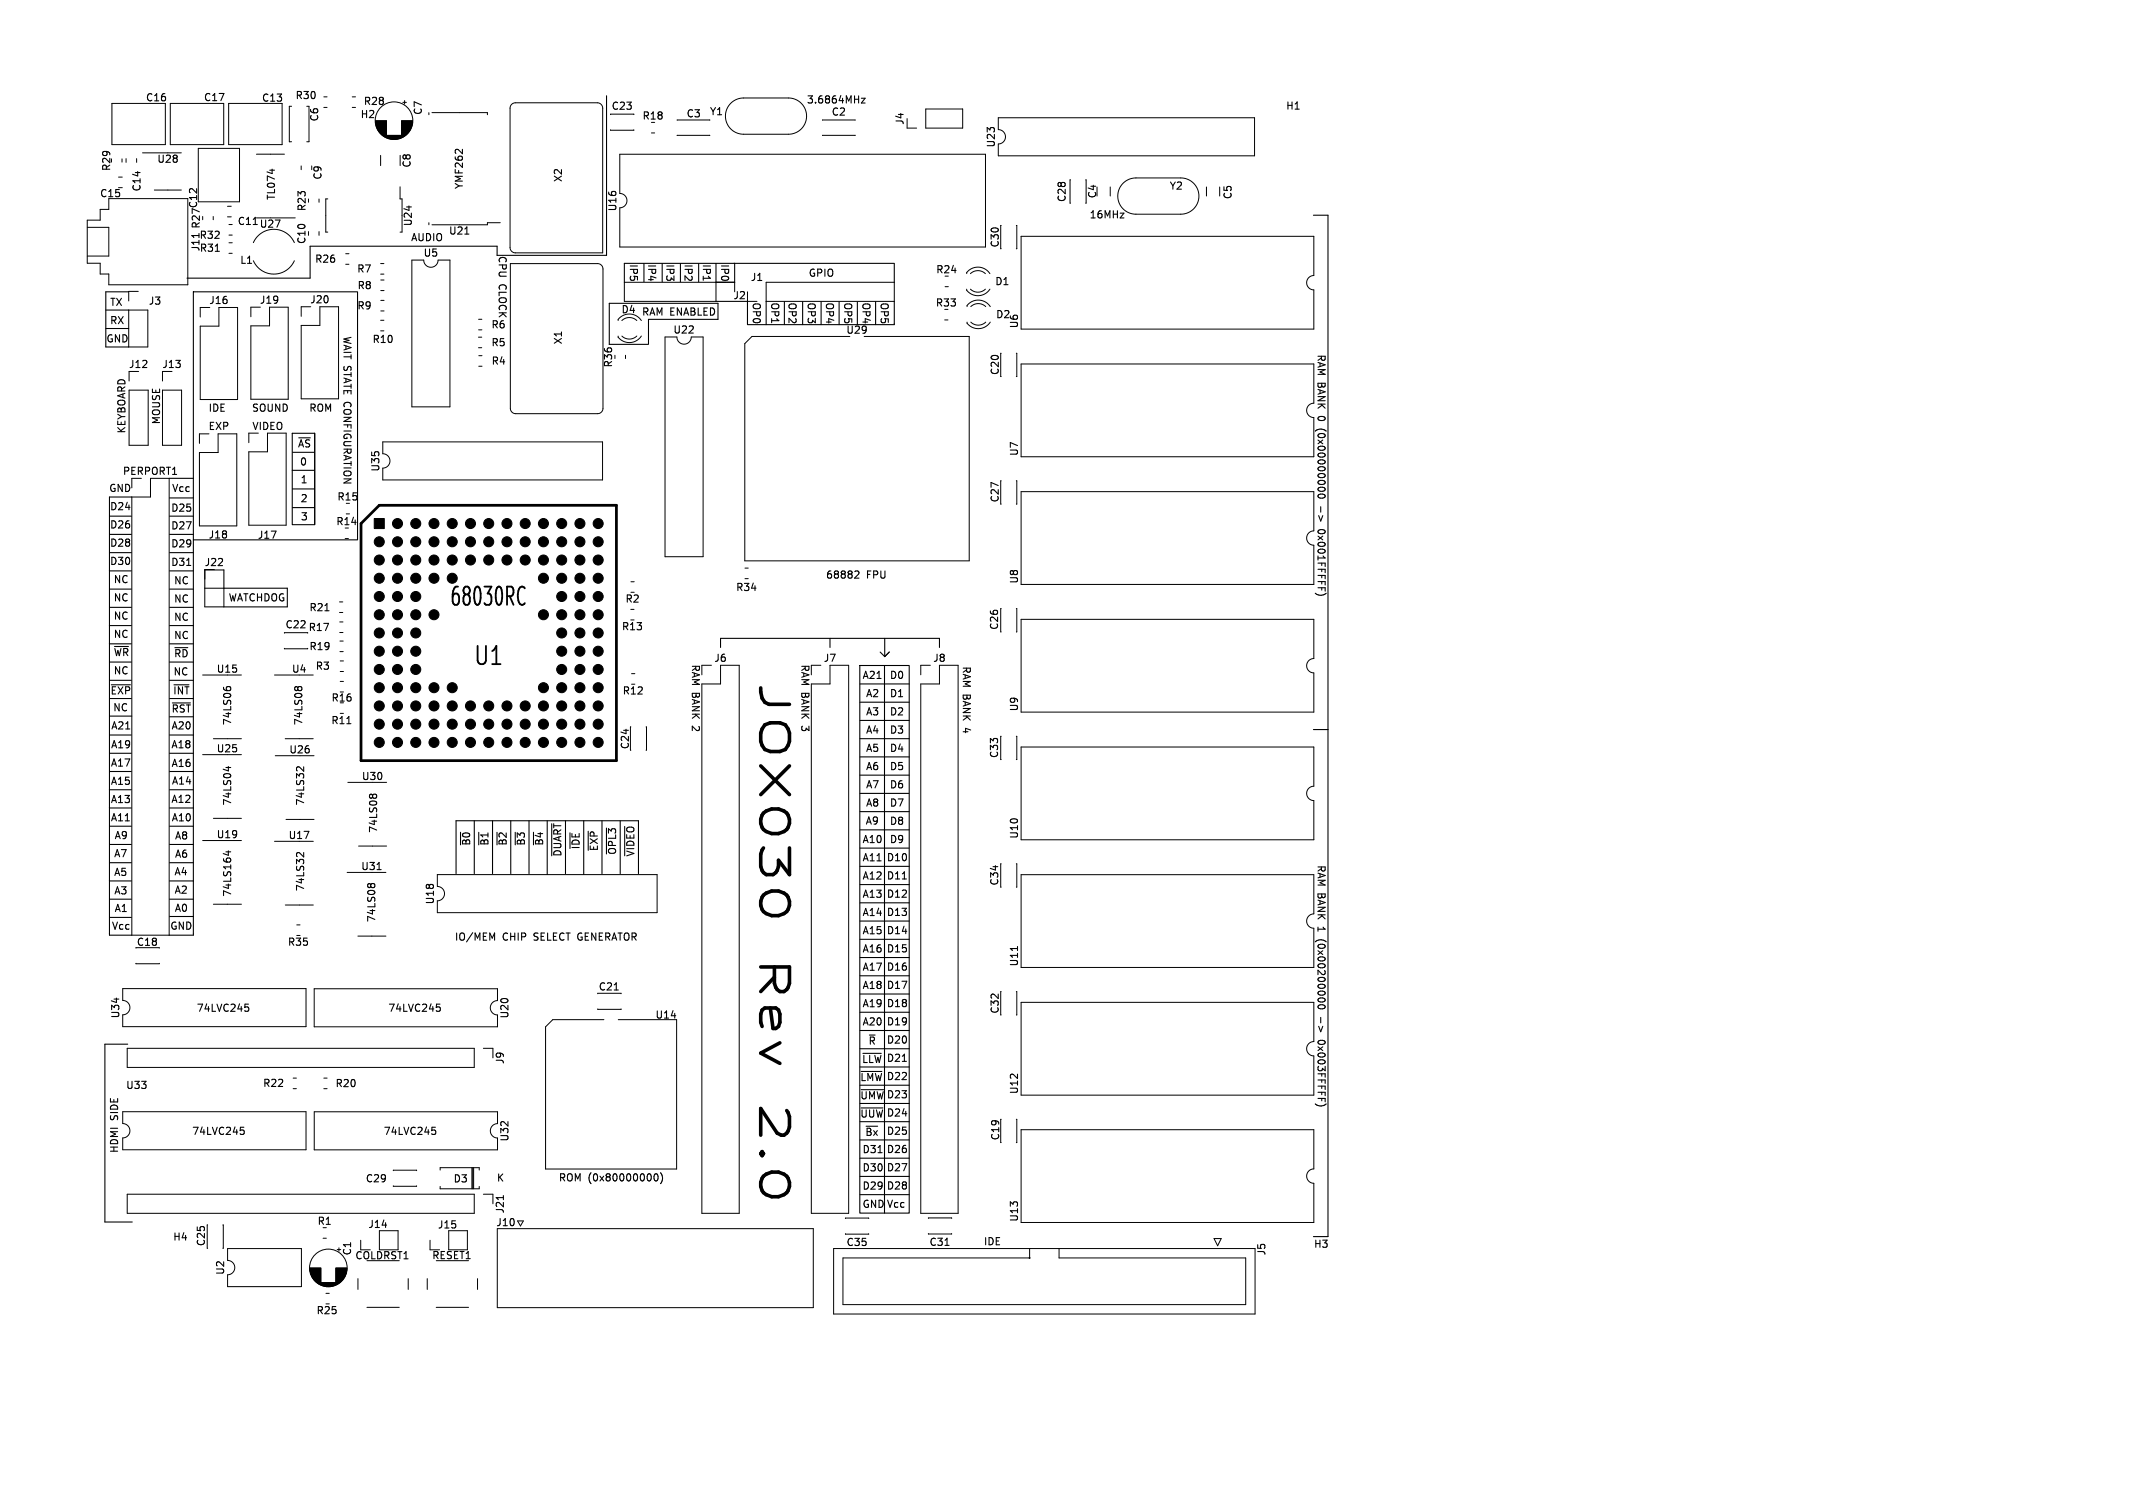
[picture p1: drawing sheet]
<svg xmlns="http://www.w3.org/2000/svg" width="297mm" height="210mm" viewBox="0 0 297 210" stroke-linecap="round" stroke-linejoin="round" font-family="sans-serif">
<defs><g id="words">
<g font-size="5.6">
<text x="105.4" y="94.6" transform="rotate(90 105.4 94.6)">JOX030</text>
<text x="105.4" y="133.2" transform="rotate(90 105.4 133.2)">Rev</text>
<text x="105.4" y="153.8" transform="rotate(90 105.4 153.8)">2.0</text>
</g>
<g font-size="3.5">
<text x="62.5" y="84.7">68030RC</text>
<text x="65.8" y="93">U1</text>
</g>
<g font-size="1.4">
<text x="20.2" y="14.3">C16</text>
<text x="28.3" y="14.3">C17</text>
<text x="36.4" y="14.4">C13</text>
<text x="41" y="14">R30</text>
<text x="44.5" y="17" transform="rotate(-90 44.5 17)">C6</text>
<text x="50.1" y="16.7">H2</text>
<text x="50.5" y="14.8">R28</text>
<text x="58.9" y="16.1" transform="rotate(-90 58.9 16.1)">C7</text>
<text x="85.1" y="15.5">C23</text>
<text x="89.4" y="16.9">R18</text>
<text x="95.5" y="16.5">C3</text>
<text x="98.7" y="16.2">Y1</text>
<text x="112.3" y="14.5">3.6864MHz</text>
<text x="115.7" y="16.3">C2</text>
<text x="126" y="17.5" transform="rotate(-90 126 17.5)">J4</text>
<text x="179" y="15.5">H1</text>
<text x="15.6" y="23.9" transform="rotate(-90 15.6 23.9)">R29</text>
<text x="21.8" y="22.9">U28</text>
<text x="57.4" y="23.5" transform="rotate(-90 57.4 23.5)">C8</text>
<text x="138.7" y="20.7" transform="rotate(-90 138.7 20.7)">U23</text>
<text x="13.8" y="27.7">C15</text>
<text x="19.8" y="26.8" transform="rotate(-90 19.8 26.8)">C14</text>
<text x="38.4" y="27.9" transform="rotate(-90 38.4 27.9)">TL074</text>
<text x="42.8" y="29.5" transform="rotate(-90 42.8 29.5)">R23</text>
<text x="45" y="25.1" transform="rotate(-90 45 25.1)">C9</text>
<text x="64.5" y="26.4" transform="rotate(-90 64.5 26.4)">YMF262</text>
<text x="78.4" y="25.5" transform="rotate(-90 78.4 25.5)">X2</text>
<text x="86" y="29.5" transform="rotate(-90 86 29.5)">U16</text>
<text x="148.6" y="28.2" transform="rotate(-90 148.6 28.2)">C28</text>
<text x="152.8" y="27.7" transform="rotate(-90 152.8 27.7)">C4</text>
<text x="162.8" y="26.6">Y2</text>
<text x="171.7" y="27.9" transform="rotate(-90 171.7 27.9)">C5</text>
<text x="27.7" y="33.5">R32</text>
<text x="27.7" y="35.3">R31</text>
<text x="28" y="35.1" transform="rotate(-90 28 35.1)">J11 R27 C12</text>
<text x="33" y="31.5">C11</text>
<text x="36.1" y="31.9">U27</text>
<text x="42.7" y="34.1" transform="rotate(-90 42.7 34.1)">C10</text>
<text x="57.1" y="33.7">AUDIO</text>
<text x="57.5" y="31.6" transform="rotate(-90 57.5 31.6)">U24</text>
<text x="58.9" y="35.9">U5</text>
<text x="62.4" y="32.9">U21</text>
<text x="69.4" y="35.6" transform="rotate(90 69.4 35.6)">CPU</text>
<text x="139.3" y="34.6" transform="rotate(-90 139.3 34.6)">C30</text>
<text x="151.6" y="30.5">16MHz</text>
<text x="33.3" y="36.9">L1</text>
<text x="43.8" y="36.8">R26</text>
<text x="49.6" y="38.2">R7</text>
<text x="49.7" y="40.5">R8</text>
<text x="69.4" y="39.6" transform="rotate(90 69.4 39.6)">CLOCK</text>
<text x="87.6" y="36.7" transform="rotate(90 87.6 36.7)">IP5</text>
<text x="90.2" y="36.7" transform="rotate(90 90.2 36.7)">IP4</text>
<text x="92.7" y="36.7" transform="rotate(90 92.7 36.7)">IP3</text>
<text x="95.2" y="36.7" transform="rotate(90 95.2 36.7)">IP2</text>
<text x="97.8" y="36.7" transform="rotate(90 97.8 36.7)">IP1</text>
<text x="100.3" y="36.7" transform="rotate(90 100.3 36.7)">IP0</text>
<text x="102" y="41.9">J2</text>
<text x="104.4" y="39.3">J1</text>
<text x="112.5" y="38.6">GPIO</text>
<text x="130.2" y="38.3">R24</text>
<text x="138.5" y="39.9">D1</text>
<text x="14.7" y="47.8">GND</text>
<text x="15.2" y="45.2">RX</text>
<text x="15.2" y="42.7">TX</text>
<text x="20.6" y="42.6">J3</text>
<text x="29" y="42.5">J16</text>
<text x="36.1" y="42.5">J19</text>
<text x="43.1" y="42.4">J20</text>
<text x="47.8" y="46.7" transform="rotate(90 47.8 46.7)">WAIT STATE CONFIGURATION</text>
<text x="49.6" y="43.3">R9</text>
<text x="51.8" y="48">R10</text>
<text x="68.3" y="45.9">R6</text>
<text x="86.4" y="43.8">D4</text>
<text x="89.3" y="44">RAM ENABLED</text>
<text x="93.6" y="46.7">U22</text>
<text x="104.7" y="42" transform="rotate(90 104.7 42)">OP0</text>
<text x="107.3" y="42" transform="rotate(90 107.3 42)">OP1</text>
<text x="109.7" y="42" transform="rotate(90 109.7 42)">OP2</text>
<text x="112.4" y="42" transform="rotate(90 112.4 42)">OP3</text>
<text x="114.9" y="42" transform="rotate(90 114.9 42)">OP4</text>
<text x="117.5" y="42" transform="rotate(90 117.5 42)">OP5</text>
<text x="117.7" y="46.7">U29</text>
<text x="120" y="42" transform="rotate(90 120 42)">OP4</text>
<text x="122.6" y="42" transform="rotate(90 122.6 42)">OP5</text>
<text x="130.2" y="42.9">R33</text>
<text x="138.6" y="44.5">D2</text>
<text x="141.9" y="45.8" transform="rotate(-90 141.9 45.8)">U6</text>
<text x="17.8" y="51.5">J12</text>
<text x="22.5" y="51.5">J13</text>
<text x="68.3" y="48.4">R5</text>
<text x="68.3" y="51">R4</text>
<text x="78.4" y="48.1" transform="rotate(-90 78.4 48.1)">X1</text>
<text x="85.4" y="51.3" transform="rotate(-90 85.4 51.3)">R36</text>
<text x="139.3" y="52.3" transform="rotate(-90 139.3 52.3)">C20</text>
<text x="183.4" y="49.3" transform="rotate(90 183.4 49.3)">RAM BANK</text>
<text x="22.4" y="59.2" transform="rotate(-90 22.4 59.2)">MOUSE</text>
<text x="29" y="59.9">EXP</text>
<text x="29" y="57.4">IDE</text>
<text x="35" y="57.4">SOUND</text>
<text x="35.1" y="59.9">VIDEO</text>
<text x="43" y="57.4">ROM</text>
<text x="183.4" y="58.2" transform="rotate(90 183.4 58.2)">0</text>
<text x="17.5" y="60.5" transform="rotate(-90 17.5 60.5)">KEYBOARD</text>
<text x="41.4" y="62.4">~{AS}</text>
<text x="41.7" y="64.9">0</text>
<text x="53" y="65.8" transform="rotate(-90 53 65.8)">U35</text>
<text x="141.9" y="63.6" transform="rotate(-90 141.9 63.6)">U7</text>
<text x="183.4" y="60.2" transform="rotate(90 183.4 60.2)">(0x00000000</text>
<text x="15.1" y="68.6">GND</text>
<text x="15.2" y="71.1">D24</text>
<text x="17" y="66.3">PERPORT1</text>
<text x="23.7" y="71.3">D25</text>
<text x="23.9" y="68.6">Vcc</text>
<text x="41.8" y="70">2</text>
<text x="41.8" y="67.4">1</text>
<text x="46.9" y="69.9">R15</text>
<text x="139.3" y="70.1" transform="rotate(-90 139.3 70.1)">C27</text>
<text x="183.4" y="71.2" transform="rotate(90 183.4 71.2)">-&gt;</text>
<text x="15.2" y="76.2">D28</text>
<text x="15.2" y="73.7">D26</text>
<text x="23.7" y="76.3">D29</text>
<text x="23.7" y="73.8">D27</text>
<text x="28.9" y="75.2">J18</text>
<text x="35.8" y="75.2">J17</text>
<text x="41.8" y="72.5">3</text>
<text x="46.7" y="73.3">R14</text>
<text x="183.4" y="74.7" transform="rotate(90 183.4 74.7)">0x001FFFFF)</text>
<text x="15.2" y="78.7">D30</text>
<text x="15.7" y="81.3">NC</text>
<text x="15.7" y="83.8">NC</text>
<text x="23.7" y="78.9">D31</text>
<text x="24.1" y="84">NC</text>
<text x="24.1" y="81.4">NC</text>
<text x="28.4" y="79">J22</text>
<text x="31.7" y="83.8">WATCHDOG</text>
<text x="102.4" y="82.5">R34</text>
<text x="114.9" y="80.6">68882</text>
<text x="120.7" y="80.6">FPU</text>
<text x="141.9" y="81.4" transform="rotate(-90 141.9 81.4)">U8</text>
<text x="15.7" y="86.4">NC</text>
<text x="15.7" y="88.9">NC</text>
<text x="24.1" y="86.5">NC</text>
<text x="24.1" y="89.1">NC</text>
<text x="39.6" y="87.7">C22</text>
<text x="42.9" y="88.1">R17</text>
<text x="43" y="85.3">R21</text>
<text x="86.5" y="88">R13</text>
<text x="87" y="84.1">R2</text>
<text x="139.2" y="87.8" transform="rotate(-90 139.2 87.8)">C26</text>
<text x="15.7" y="91.4">~{WR}</text>
<text x="15.7" y="94">NC</text>
<text x="24.1" y="94.1">NC</text>
<text x="24.1" y="91.6">~{RD}</text>
<text x="30.1" y="93.9">U15</text>
<text x="40.5" y="93.9">U4</text>
<text x="43" y="90.7">R19</text>
<text x="43.8" y="93.5">R3</text>
<text x="96.3" y="92.5" transform="rotate(90 96.3 92.5)">RAM BANK</text>
<text x="99.3" y="92.4">J6</text>
<text x="111.5" y="92.5" transform="rotate(90 111.5 92.5)">RAM BANK</text>
<text x="114.6" y="92.4">J7</text>
<text x="120" y="94.6">A21</text>
<text x="123.8" y="94.6">D0</text>
<text x="129.8" y="92.4">J8</text>
<text x="134" y="92.7" transform="rotate(90 134 92.7)">RAM BANK</text>
<text x="15.3" y="96.8">~{EXP}</text>
<text x="15.4" y="101.7">A21</text>
<text x="15.7" y="99.1">NC</text>
<text x="23.8" y="101.7">A20</text>
<text x="23.8" y="99.3">~{RST}</text>
<text x="24" y="96.8">~{INT}</text>
<text x="32.3" y="101.1" transform="rotate(-90 32.3 101.1)">74LS06</text>
<text x="42.2" y="101.1" transform="rotate(-90 42.2 101.1)">74LS08</text>
<text x="46" y="101.1">R11</text>
<text x="46" y="97.9">R16</text>
<text x="86.6" y="96.9">R12</text>
<text x="96.3" y="101.4" transform="rotate(90 96.3 101.4)">2</text>
<text x="111.5" y="101.4" transform="rotate(90 111.5 101.4)">3</text>
<text x="120.5" y="99.7">A3</text>
<text x="120.5" y="97.2">A2</text>
<text x="123.8" y="99.7">D2</text>
<text x="123.8" y="97.2">D1</text>
<text x="134" y="101.6" transform="rotate(90 134 101.6)">4</text>
<text x="141.9" y="99.2" transform="rotate(-90 141.9 99.2)">U9</text>
<text x="15.4" y="106.8">A17</text>
<text x="15.4" y="104.3">A19</text>
<text x="23.8" y="104.3">A18</text>
<text x="23.8" y="106.9">A16</text>
<text x="30.1" y="105">U25</text>
<text x="40.2" y="105.1">U26</text>
<text x="87.8" y="104.4" transform="rotate(-90 87.8 104.4)">C24</text>
<text x="120.5" y="102.2">A4</text>
<text x="120.5" y="107.3">A6</text>
<text x="120.5" y="104.8">A5</text>
<text x="123.8" y="107.3">D5</text>
<text x="123.8" y="104.8">D4</text>
<text x="123.8" y="102.2">D3</text>
<text x="139.2" y="105.7" transform="rotate(-90 139.2 105.7)">C33</text>
<text x="15.4" y="111.9">A13</text>
<text x="15.4" y="109.4">A15</text>
<text x="23.8" y="111.9">A12</text>
<text x="23.8" y="109.3">A14</text>
<text x="32.3" y="112.3" transform="rotate(-90 32.3 112.3)">74LS04</text>
<text x="42.4" y="112.3" transform="rotate(-90 42.4 112.3)">74LS32</text>
<text x="50.3" y="108.8">U30</text>
<text x="120.5" y="112.4">A8</text>
<text x="120.5" y="109.9">A7</text>
<text x="123.8" y="109.9">D6</text>
<text x="123.8" y="112.4">D7</text>
<text x="15.4" y="114.4">A11</text>
<text x="15.8" y="119.5">A7</text>
<text x="15.9" y="116.9">A9</text>
<text x="23.8" y="114.5">A10</text>
<text x="24.3" y="119.5">A6</text>
<text x="24.3" y="117">A8</text>
<text x="30.1" y="116.9">U19</text>
<text x="40.1" y="117">U17</text>
<text x="52.6" y="116.1" transform="rotate(-90 52.6 116.1)">74LS08</text>
<text x="65.5" y="117.9" transform="rotate(-90 65.5 117.9)">~{B0}</text>
<text x="68.1" y="117.9" transform="rotate(-90 68.1 117.9)">~{B1}</text>
<text x="70.6" y="117.9" transform="rotate(-90 70.6 117.9)">~{B2}</text>
<text x="73.2" y="117.9" transform="rotate(-90 73.2 117.9)">~{B3}</text>
<text x="75.7" y="117.9" transform="rotate(-90 75.7 117.9)">~{B4}</text>
<text x="78.2" y="119.4" transform="rotate(-90 78.2 119.4)">~{DUART}</text>
<text x="80.8" y="118.4" transform="rotate(-90 80.8 118.4)">~{IDE}</text>
<text x="83.3" y="118.6" transform="rotate(-90 83.3 118.6)">~{EXP}</text>
<text x="85.9" y="119.1" transform="rotate(-90 85.9 119.1)">~{OPL3}</text>
<text x="88.4" y="119.4" transform="rotate(-90 88.4 119.4)">~{VIDEO}</text>
<text x="120" y="117.5">A10</text>
<text x="120.5" y="114.9">A9</text>
<text x="123.8" y="117.5">D9</text>
<text x="123.8" y="114.9">D8</text>
<text x="141.9" y="116.9" transform="rotate(-90 141.9 116.9)">U10</text>
<text x="15.8" y="122.1">A5</text>
<text x="15.8" y="124.6">A3</text>
<text x="24.2" y="122">A4</text>
<text x="24.2" y="124.5">A2</text>
<text x="32.3" y="125" transform="rotate(-90 32.3 125)">74LS164</text>
<text x="42.4" y="124.2" transform="rotate(-90 42.4 124.2)">74LS32</text>
<text x="50.2" y="121.4">U31</text>
<text x="120" y="125.1">A13</text>
<text x="120" y="120">A11</text>
<text x="120" y="122.6">A12</text>
<text x="123.4" y="120">D10</text>
<text x="123.4" y="125.1">D12</text>
<text x="123.4" y="122.5">D11</text>
<text x="139.2" y="123.4" transform="rotate(-90 139.2 123.4)">C34</text>
<text x="183.4" y="120.4" transform="rotate(90 183.4 120.4)">RAM BANK</text>
<text x="15.5" y="129.5">Vcc</text>
<text x="15.9" y="127.1">A1</text>
<text x="18.9" y="131.9">C18</text>
<text x="23.6" y="129.5">GND</text>
<text x="24.2" y="127.1">A0</text>
<text x="40" y="131.9">R35</text>
<text x="52.3" y="128.5" transform="rotate(-90 52.3 128.5)">74LS08</text>
<text x="60.6" y="126.1" transform="rotate(-90 60.6 126.1)">U18</text>
<text x="63.2" y="131.1">IO/MEM</text>
<text x="70" y="131.1">CHIP</text>
<text x="74.6" y="131.1">SELECT GENERATOR</text>
<text x="120" y="127.6">A14</text>
<text x="120" y="130.2">A15</text>
<text x="123.4" y="130.2">D14</text>
<text x="123.4" y="127.6">D13</text>
<text x="183.4" y="129.3" transform="rotate(90 183.4 129.3)">1</text>
<text x="183.4" y="131.3" transform="rotate(90 183.4 131.3)">(0x00200000</text>
<text x="120" y="137.8">A18</text>
<text x="120" y="132.7">A16</text>
<text x="120" y="135.3">A17</text>
<text x="123.4" y="135.2">D16</text>
<text x="123.4" y="137.8">D17</text>
<text x="123.4" y="132.7">D15</text>
<text x="141.9" y="134.7" transform="rotate(-90 141.9 134.7)">U11</text>
<text x="16.8" y="141.9" transform="rotate(-90 16.8 141.9)">U34</text>
<text x="27.3" y="141">74LVC245</text>
<text x="54" y="141">74LVC245</text>
<text x="71" y="141.9" transform="rotate(-90 71 141.9)">U20</text>
<text x="83.3" y="138.1">C21</text>
<text x="91.2" y="142.1">U14</text>
<text x="120" y="140.3">A19</text>
<text x="120" y="142.9">A20</text>
<text x="123.4" y="142.9">D19</text>
<text x="123.4" y="140.3">D18</text>
<text x="139.3" y="141.3" transform="rotate(-90 139.3 141.3)">C32</text>
<text x="183.4" y="142.3" transform="rotate(90 183.4 142.3)">-&gt;</text>
<text x="70.4" y="148.3" transform="rotate(-90 70.4 148.3)">J9</text>
<text x="119.9" y="148.1">~{LLW}</text>
<text x="120.8" y="145.5">~{R}D20</text>
<text x="123.4" y="147.9">D21</text>
<text x="183.4" y="145.8" transform="rotate(90 183.4 145.8)">0x003FFFFF)</text>
<text x="16.5" y="156" transform="rotate(-90 16.5 156)">SIDE</text>
<text x="17.4" y="151.9">U33</text>
<text x="36.5" y="151.6">R22</text>
<text x="46.6" y="151.6">R20</text>
<text x="119.7" y="155.7">~{UUW}</text>
<text x="119.7" y="150.6">~{LMW}</text>
<text x="119.7" y="153.2">~{UMW}</text>
<text x="123.4" y="150.5">D22</text>
<text x="123.4" y="153">D23</text>
<text x="123.4" y="155.6">D24</text>
<text x="141.9" y="152.5" transform="rotate(-90 141.9 152.5)">U12</text>
<text x="16.5" y="160.7" transform="rotate(-90 16.5 160.7)">HDMI</text>
<text x="26.7" y="158.1">74LVC245</text>
<text x="53.3" y="158.1">74LVC245</text>
<text x="71" y="159.1" transform="rotate(-90 71 159.1)">U32</text>
<text x="120" y="160.7">D31</text>
<text x="120.4" y="158.2">~{Bx}D25</text>
<text x="123.4" y="160.6">D26</text>
<text x="139.3" y="158.9" transform="rotate(-90 139.3 158.9)">C19</text>
<text x="50.8" y="164.9">C29</text>
<text x="63" y="164.9">D3</text>
<text x="69.1" y="164.8">K</text>
<text x="77.7" y="164.6">ROM (0x80000000)</text>
<text x="120" y="165.7">D29</text>
<text x="120" y="163.2">D30</text>
<text x="123.4" y="165.7">D28</text>
<text x="123.4" y="163.2">D27</text>
<text x="24" y="173">H4</text>
<text x="28.7" y="173.7" transform="rotate(-90 28.7 173.7)">C25</text>
<text x="44.1" y="170.8">R1</text>
<text x="51.2" y="171.2">J14</text>
<text x="60.9" y="171.3">J15</text>
<text x="69" y="171">J10</text>
<text x="70.4" y="169.1" transform="rotate(-90 70.4 169.1)">J21</text>
<text x="117.8" y="173.7">C35</text>
<text x="120" y="168.3">GND</text>
<text x="123.4" y="168.3">Vcc</text>
<text x="129.3" y="173.7">C31</text>
<text x="136.9" y="173.5">IDE</text>
<text x="141.9" y="170.3" transform="rotate(-90 141.9 170.3)">U13</text>
<text x="182.9" y="174">H3</text>
<text x="31.4" y="177.7" transform="rotate(-90 31.4 177.7)">U2</text>
<text x="49.1" y="174.9" transform="rotate(-90 49.1 174.9)">C1</text>
<text x="49.4" y="175.6">COLDRST1</text>
<text x="60.1" y="175.6">RESET1</text>
<text x="176.4" y="174.9" transform="rotate(-90 176.4 174.9)">J5</text>
<text x="44" y="183.2">R25</text>
</g>
</g></defs>
<g fill="none" stroke="#000" stroke-width=".15">
<path d="M84.5 13.3v22.3h-15.3v-1.3h-26v4.4h-17.2M119.9 13.7h.6l-.6 .6h.6M30 35h.5M35.3 31.3h.5M64.7 32.6h.6M89.7 36.7v2.5M92.2 36.7v2.5M94.7 36.7v2.5M97.3 36.7v2.5M97.9 38.5v.5M102.3 36.7v2.6h-2.6v-2.6M124.5 36.7h-37.6v2.6"/>
<path d="M124.5 36.7v2.6M156 29.7h.5l-.5 .6h.5M182.9 30h2v142.2h-2M14.7 45.7h3.2M14.7 43.2h3.2M17.9 40.6h-3.2v7.7h3.2M26.9 40.6h22.9v34.6h-22.9zM90.3 47.9v-3.4h9.7v-2.3h-15.2v5.8h5.5M99.7 42h4.4v3.2M106.7 42v3.2M109.2 42v3.2M111.8 42v3.2"/>
<path d="M114.3 42v3.2M116.8 42v3.2M119.4 42v3.2M121.9 42v3.2M124.5 42v3.2h-20.4M183.6 59.8h.6M15.2 74.4h3.1M15.2 71.9h3.1M15.2 79.5h3.1M15.2 77h3.1M18.4 69.2h-3.2v61h3.2M23.6 66.6h3.3"/>
<path d="M23.6 74.4h3.3M23.6 71.9h3.3M23.6 79.5h3.3M23.6 77h3.3M23.6 69.3h3.3M26 78.7h.6M26.9 75.2v55h-3.3M40.7 65.5h3.1M40.7 60.3h3.1v12.8h-3.1zM40.7 68.1h3.1M40.7 70.7h3.1M40.8 63h3"/>
<path d="M43.8 60.3v12.7M119.2 79.5l.3 .1 .1 .2-.6 .7h.6M183.6 68.9a.59 .59 0 0 1 .9 .2 .57 .57 0 0 1-1-.1zM183.9 74.3l-.3-.1-.1-.1a.53 .53 0 0 1 .5-.4 .53 .53 0 0 1 .5 .4l-.1 .1-.3 .1M183.9 70.6v.7M15.2 89.7h3.1M15.2 92.2h3.1M15.2 82h3.1M15.2 94.7h3.1M15.2 99.7h3.2M15.2 97.3h3.1M15.2 84.6h3.1"/>
<path d="M15.2 87.1h3.1M15.5 95.4h2.7M23.6 89.7h3.3M23.6 92.2h3.3M23.6 82h3.3M23.6 94.7h3.3M23.6 97.3h3.3M23.6 84.6h3.3M23.6 87.1h3.3M23.6 99.8h3.3M24 97.9h2.5M28.5 81.9v-2.5h2.7v2.5h8.8v2.6h-8.8"/>
<path d="M31.1 95.7v.2M31.5 96v-.2l.2-.2 .3 .1 .1 .3M41.5 95.8l-.3-.2-.2 .2v.2M41.5 95.8l.1-.1 .2-.1 .2 .1v.3M41.5 95.8v.2M45.2 85.1h.6M100.3 90.2v-1.3h30.5v1.3M115.6 88.9v1.3M119.7 92.7h6.9v76.2h-6.9zM119.8 95.3h6.8M119.8 97.8h6.8M122.6 90.8l.6 .6"/>
<path d="M123.2 92.7v76.2M123.2 88.9v2.5M123.8 90.8l-.6 .6M15.2 117.6h3.1M15.2 107.4h3.1M15.2 110h3.1M15.2 102.4h3.1M15.2 115.1h3.1M15.2 104.9h3.1M15.2 112.5h3.1M23.6 117.6h3.3M23.6 107.4h3.3"/>
<path d="M23.6 110h3.3M23.6 102.4h3.3M23.6 115.1h3.3M23.6 104.9h3.3M23.6 112.5h3.3M31.5 118.6h.6M31.5 106.9h.6M31.8 118.5v.6l-.7-.2M31.8 106.7v.7M42.3 106.8v.6l-.7-.6-.3 .1v.3M42.3 118.7v.6l-.7-.6-.3 .1v.4M48.3 100.8h.6"/>
<path d="M51.9 110.8l-.3-.2-.2 .2v.2M51.9 110.8l.1-.2h.3l.1 .1v.3M51.9 110.8v.2M66 114.3v7.4M68.6 114.3v7.4M71.1 114.3v7.4M73.7 114.3v7.4M76.2 114.3v7.5M76.8 114.7v4.5M78.7 114.3v7.4M81.3 114.3v7.5M81.9 115.8v2.6"/>
<path d="M83.8 114.3v7.4M84.4 115.3v3.6M86.4 114.3v7.4M87 115.1v4.1M119.8 113h6.8M119.8 105.4h6.8M119.8 108h6.8M119.8 100.3h6.8M119.8 102.9h6.8M119.8 110.5h6.7M119.8 115.6h6.8M119.8 118.1h6.7"/>
<path d="M182.9 101.6h2M15.2 122.7h3.1M15.2 125.2h3.1M15.2 120.1h3.1M15.2 127.8h3.1M23.6 122.7h3.3M23.6 125.2h3.3M23.6 120.1h3.3M23.6 127.6h3.3M34.1 139.8h.5M51.6 123.2l-.2-.2-.2 .2v.2M51.6 123.2l.1-.1 .3-.1 .1 .1 .1 .3"/>
<path d="M51.6 123.2v.2M52.5 121.1h.6M60.8 139.8h.5M63.5 121.7v-7.4h25.4v7.4M68.5 130.6l.4-.7v1M85.5 137.9h.6M119.8 128.3h6.8M119.8 133.4h6.8M119.8 120.7h6.8M119.8 123.2h6.8M119.8 125.7h6.8M119.8 135.9h6.8"/>
<path d="M119.8 130.8h6.8M119.8 138.4h6.8M125.6 122.4h.6M141.7 131.8v.6M183.6 130.9h.6M17.8 145.4h-3.2v24.8h3.8M33.5 157h.5M33.6 157.4h.2l.2 .2v.3l-.4 .1M34.2 140.2h.3l.1 .2v.3l-.4 .1M60.2 157h.4M60.2 157.4h.3l.2 .2-.1 .3-.4 .1M60.9 140.2h.2l.2 .2-.1 .4h-.3"/>
<path d="M119.8 148.6h6.8M119.8 146.1h6.8M119.8 153.7h6.8M119.8 151.1h6.8M119.8 143.5h6.8M119.8 158.8h6.8M119.8 141h6.8M119.8 156.2h6.8M119.9 154.3h3M119.9 149.2h2.9M119.9 151.8h3.1M120.1 146.7h2.6"/>
<path d="M125.6 147.8h.6M183.6 140.1a.59 .59 0 0 1 .9 .2 .57 .57 0 0 1-1-.1zM183.9 145.4h-.3l-.1-.2a.53 .53 0 0 1 .5-.3 .53 .53 0 0 1 .5 .3l-.1 .2h-.3M183.9 141.7v.7M70.1 166.5v.6M91.2 163.6l.1-.1a.53 .53 0 0 1 .3 .5 .53 .53 0 0 1-.3 .5l-.1-.1-.1-.3zM92 163.3a1.15 1.15 0 0 1 0 1.5M119.8 161.3h6.8M119.8 163.8h6.8M119.8 166.4h6.8M122.3 160.5h.5M131.6 173.4h.6"/>
</g>
<path d="M105.9 126.1a2.06 2.06 0 0 0 3.3 1.1l.3-.3 .4-.8" fill="none" stroke="#000" stroke-width=".5"/>
<path d="M72.8 81.7l.3 .2M73.1 84l-.3 .2" fill="none" stroke="#000" stroke-width=".25"/>
<g fill="none" stroke="#000" stroke-width=".14">
<path d="M15.6 14.4h7.4v5.7h-7.4zM23.7 14.4h7.5v5.7h-7.5zM31.8 14.4h7.5v5.7h-7.5zM40.6 14.8h-.3v4.9h.3M42.7 14.8h.3v4.9h-.3M45.1 13.5h.4M45.1 15h.4M49 13.5h.5M49 15h.5M52.3 16.8h1.5M52.3 16.9h1.5M52.3 17h1.5"/>
<path d="M52.3 17.1h1.5M52.3 17.2h1.5M52.3 17.3h1.5M52.3 17.4h1.5M52.4 17.4h1.4M52.4 17.5h1.4M52.4 17.6h1.4M52.4 17.7h1.4M52.5 17.8h1.3M52.5 17.9h1.3M52.6 18h1.2M52.6 18.1h1.2"/>
<path d="M52.7 18.2h1.1M52.7 18.3h1.1M52.8 18.3h1M52.8 18.4h1M52.9 18.4h.9M52.9 18.5h.9M53 18.6h.8M53.1 18.7h.7M53.2 18.8h.6M53.3 18.8h3.2M53.3 18.9h3.1M53.4 18.9h3"/>
<path d="M53.4 19h2.9M53.5 19h2.7M53.5 19.1h2.7M53.6 19.1h2.5M53.7 19.1h2.3M53.8 19.2h2.2M53.9 19.2h2M53.9 19.2h1.9M54.1 19.3h1.6M54.2 19.3h1.3M54.3 19.4h1.1M54.6 19.4h.5"/>
<path d="M55.9 18.5h.9M55.9 18.7h.7M55.9 17.8h1.3M55.9 18.1h1.2M55.9 16.8h1.5M55.9 16.9h1.5M55.9 17h1.5M55.9 17.1h1.5M55.9 17.2h1.5M55.9 17.3h1.5M55.9 17.4h1.5M55.9 17.5h1.5"/>
<path d="M55.9 17.5h1.4M55.9 17.6h1.4M55.9 17.7h1.4M55.9 17.8h1.4M55.9 17.9h1.3M55.9 18h1.3M55.9 18.2h1.2M55.9 18.2h1.1M55.9 18.3h1.1M55.9 18.4h1M55.9 18.6h.9M55.9 18.6h.8"/>
<path d="M55.9 18.8h.7M55.9 18.8h.6M56.1 14.3h.5M56.3 14v.5M59.7 15.7v.3M60.1 15.7h7.8v.3M71.2 14.5l.6-.2h11.4a.75 .75 0 0 1 .7 .8v20.1h-12.1a.75 .75 0 0 1-.8-.7v-19.4zM85 15.9l3.3 .1M85 18.1h3.3M90.7 18.5h.5M94.3 18.8h4.5M94.3 16.7h4.5"/>
<path d="M94.3 16.7h.1M101.7 14.4a2.53 2.53 0 0 1 1.8-.8h6.3a2.53 2.53 0 0 1 2.5 2.6 2.53 2.53 0 0 1-2.5 2.5h-6.3a2.52 2.52 0 0 1-2.3-1.6 2.52 2.52 0 0 1 .5-2.7zM114.5 18.8h4.6M114.5 16.7h4.6M114.5 16.7h.1M119.1 16.7h.1M126.3 17.8h1.3M128.9 15.2h5.1v2.6h-5.1zM139 16.4h35.7v5.3h-35.7v-1.6a1 1 0 0 0 1-1 1 1 0 0 0-1-1zM12.1 30.7h1.9v-1.5h1.2v-1.5h11v12h-11v-1.5h-1.2v-1.5h-1.9zM12.1 31.7h3.1v4h-3.1M16.5 26.1h.5"/>
<path d="M16.5 24.7h.5M17 22.1v.5M17.6 22.1v.5M19 22.1v.5M19.8 21.3h5.4M21.5 26.5h3.7M27.6 20.7h5.7v7.4h-5.7zM29.7 30.1v.5M31.7 30.2h.5M31.7 28.7h.5M31.9 31.3h.4M31.9 32.7h.4"/>
<path d="M31.9 33.8h.4M31.9 35.3h.4M35.3 33.8a3.1 3.1 0 0 1 2.8-1.9 3.1 3.1 0 0 1 2.9 1.9M35.3 36.3a3.1 3.1 0 0 0 2.8 1.9 3.1 3.1 0 0 0 2.9-1.9M35.7 30.3h5.4M35.7 21.5h3.9M41.9 23.1v.5M43.4 23.1v.5M44.4 27.7v.5M44.4 32.3v.5M45.6 27.7h-.2v4.6h.2M48.1 35.3h.5"/>
<path d="M48.1 36.8h.5M53 21.6v1.5M53 36.7h.5M53 38.2h.5M53 39h.5M55.7 26v1.7h.3v4.6h-.3M55.7 21.6v1.5M57.3 36.2h1.7a1 1 0 0 0 1 1 1 1 0 0 0 1-1h1.7v20.5h-5.4zM59.7 31v.3M69.7 31h-1.8v.3h-7.8M71.1 36.7h12.1a.75 .75 0 0 1 .8 .8v19.4a.75 .75 0 0 1-.8 .7h-11.4a.75 .75 0 0 1-.7-.7zM86.3 21.5h50.9v12.9h-50.9v-5.5a1 1 0 0 0 1-1 1 1 0 0 0-1-1z"/>
<path d="M86.9 39.3h12.8v2.7h-12.8zM101 39.3h1.3v1.3M106.7 39.3h17.8v2.7h-17.8zM131.6 39.9h.4M134.6 38.1a1.41 1.41 0 0 1 1.1-.9 1.99 1.99 0 0 1 2.1 .9M135.1 38.1a1.5 1.5 0 0 1 2.1 0M139.4 31.4l-.1 3.2M141.5 31.4v3.2M142.2 32.9h40.7v5.5a1 1 0 0 0-1 1 1 1 0 0 0 1 1v5.4h-40.7zM149.1 25.1l-.1 3.2M151.2 25.1v3.2M154.6 26v1.3"/>
<path d="M156.4 25.5a2.52 2.52 0 0 1 1.8-.7h6.2a2.53 2.53 0 0 1 2.5 2.5 2.53 2.53 0 0 1-2.5 2.5h-6.2a2.52 2.52 0 0 1-2.4-1.5 2.52 2.52 0 0 1 .6-2.8zM168 26v1.3M169.8 26v1.3M17.9 43.2h2.7v5.1h-2.7zM18 51.7v1.4M18 54.3h2.6v7.7h-2.6zM19.3 40.6h-1.4v1.3M22.6 54.3h2.7v7.7h-2.7zM22.6 51.7v1.4M29.2 42.8h-1.3v1.4M30.5 42.8h2.6v12.8h-5.2v-10.2h2.6zM36.3 42.8h-1.4v1.3"/>
<path d="M37.5 42.8h2.6v12.8h-5.2v-10.2h2.6zM43.3 42.7h-1.4v1.3M44.5 42.7h2.6v12.8h-5.2v-10.2h2.6zM53 44.6h.5M53 46.1h.5M53 40.5h.5M53 41.8h.5M53 43.3h.5M66.6 48.4h.5M66.6 47h.5M66.6 45.9h.5M66.6 44.5h.5"/>
<path d="M66.7 51h.4M66.7 49.5h.4M86.1 44.6a1.41 1.41 0 0 1 1.1-.8 1.99 1.99 0 0 1 2.1 .8M86.6 44.6a1.5 1.5 0 0 1 2.1 0M87.1 49.5v.4M88.7 46.8a1.5 1.5 0 0 1-2.1 0M89.3 46.8a1.99 1.99 0 0 1-3.2 .2v-.2M92.6 46.9h1.7a1 1 0 0 0 .9 1 1 1 0 0 0 1-1h1.7v30.6h-5.3zM104.1 40.6v1.4h1.3M118.3 46.9h-13.6l-1 1v30.2h31.3v-31.2h-14.7M131.5 44.6h.5M134.7 42.7a1.41 1.41 0 0 1 1.1-.9 1.99 1.99 0 0 1 2.1 .9"/>
<path d="M135.1 40.3a1.5 1.5 0 0 0 2.1 0M135.2 42.7a1.5 1.5 0 0 1 2.1 0M135.2 44.9a1.5 1.5 0 0 0 2.1 0M137.8 40.3a1.99 1.99 0 0 1-3.2 .1v-.1M137.9 44.9a1.99 1.99 0 0 1-3.2 .1v-.1M139.4 49.2l-.1 3.2M141.5 49.2v3.2M142.2 50.7h40.7v5.5a1 1 0 0 0-1 1 1 1 0 0 0 1 1v5.4h-40.7zM18.4 66.6v1.3M18.4 69.2h2.6v-2.6h2.6v63.6h-5.2zM28.5 79.3v1.3M29.1 60.4h-1.3v1.3"/>
<path d="M30.4 60.4h2.6v12.8h-5.2v-10.2h2.6zM34.6 60.3v1.4M37.2 60.3h2.6v12.8h-5.2v-10.2h2.6zM48.1 75h.4M48.2 71.6h.5M53.3 61.5h30.6v5.3h-30.6v-1.6a1 1 0 0 0 1-1 1 1 0 0 0-1-1zM103.7 79.1h.5M139.4 67l-.1 3.2M141.5 67v3.2M142.2 68.5h40.7v5.4a1 1 0 0 0-1 1 1 1 0 0 0 1 1v5.5h-40.7zM28.2 94h5.4M28.5 81.9h2.7v2.6h-2.7z"/>
<path d="M38.2 94h5.4M39.6 88.1h3.2M39.6 90.3l3.2 .1M47.3 85.3h.4M47.3 83.8h.4M47.3 86.6h.5M47.3 88.1h.5M47.3 89.3h.5M47.3 90.7h.5M47.4 92h.4M47.4 93.5h.4M47.4 99.3h.4"/>
<path d="M47.4 94.9h.4M47.4 96.4h.4M87.8 86.3h.5M87.8 84.9h.5M87.9 82.5h.4M87.9 81h.4M87.9 95.3h.5M87.9 93.8h.5M97.7 95.3h2.6v-2.6h2.6v76.3h-5.2zM97.7 92.7h1.4M103.7 80.6h.5M113 95.3h2.6v-2.6h2.6v76.3h-5.2z"/>
<path d="M113 92.7h1.3M128.2 95.3h2.6v-2.6h2.6v76.3h-5.2zM129.5 92.7h-1.3v1.3M139.4 84.8l-.1 3.2M141.5 84.8v3.2M142.2 86.3h40.7v5.4a1 1 0 0 0-1 1 1 1 0 0 0 1 1v5.5h-40.7zM28.2 117.1h5.4M28.2 105.1h5.4M29.7 102.9h3.9M29.7 114h3.9M38.2 117.2h5.4M38.3 105.2h5.4"/>
<path d="M39.7 102.9h3.9M39.8 114.1h3.9M48.4 109h5.4M49.9 117.8h3.9M87.8 101.2v3.3M90 101.2v3.3M139.4 102.5l-.1 3.3M141.5 102.5v3.3M142.2 104h40.7v5.5a1 1 0 0 0-1 1 1 1 0 0 0 1 1v5.4h-40.7zM17.1 137.7h25.5v5.3h-25.5v-1.7a1 1 0 0 0 1-1 1 1 0 0 0-1-1zM18.9 132h3.3M18.9 134.2h3.3"/>
<path d="M29.7 125.9h3.9M39.7 126h3.9M41.3 130.3h.5M41.3 128.8h.5M43.7 137.7h25.6v1.6a1 1 0 0 0-1 1 1 1 0 0 0 1 1v1.7h-25.6zM48.3 121.5h5.4M49.8 130.4h3.9M60.9 121.8h30.6v5.3h-30.6v-1.6a1 1 0 0 0 1-1 1 1 0 0 0-1-1zM83.2 138.3l3.3 .1M139.4 138.1l-.1 3.2M139.4 120.3l-.1 3.2M141.5 138.1v3.2"/>
<path d="M141.5 120.3v3.2M142.2 139.6h40.7v5.5a1 1 0 0 0-1 1 1 1 0 0 0 1 1v5.4h-40.7zM142.2 121.8h40.7v5.5a1 1 0 0 0-1 1 1 1 0 0 0 1 1v5.4h-40.7zM17.1 154.8h25.5v5.3h-25.5v-1.6a1 1 0 0 0 1-1 1 1 0 0 0-1-1zM17.7 146h48.3v2.6h-48.3zM40.8 151.6h.5M40.8 150.1h.5M43.8 154.8h25.5v1.7a1 1 0 0 0-1 1 1 1 0 0 0 1 1v1.6h-25.5zM45.1 151.6h.4M45.1 150.1h.4M67.3 146h1.3v1.3M83.2 140.5h3.3"/>
<path d="M84.1 142h-7.1l-1 1v19.8h18.2v-20.8h-8.1M139.4 155.9l-.1 3.2M141.5 155.9v3.2M142.2 157.3h40.7v5.5a1 1 0 0 0-1 1 1 1 0 0 0 1 1v5.4h-40.7zM17.7 166.3h48.3v2.7h-48.3zM28.9 170.6v3.2M31 170.6v3.2M31.7 173.9h10.3v5.3h-10.3v-1.7a1 1 0 0 0 1-1 1 1 0 0 0-1-1zM43.1 176.6h1.6M43.1 176.7h1.6M43.1 176.8h1.6M43.2 176.8h1.5"/>
<path d="M43.2 176.9h1.5M43.2 177h1.5M43.2 177.1h1.5M43.2 177.2h1.5M43.2 177.3h1.5M43.3 177.3h1.4M43.3 177.4h1.4M43.3 177.5h1.4M43.3 177.6h1.4M43.4 177.6h1.3M43.4 177.7h1.3M43.4 177.8h1.3"/>
<path d="M43.5 177.8h1.2M43.5 177.9h1.2M43.5 178h1.2M43.6 178h1.1M43.6 178.1h1.1M43.7 178.1h1M43.7 178.2h1M43.7 178.3h1M43.8 178.3h.9M43.9 178.4h.8M43.9 178.5h.8M44 178.5h.7"/>
<path d="M44.1 178.6h.6M44.1 178.6h3.2M44.2 178.7h3.1M44.2 178.7h3M44.3 178.7h2.9M44.3 178.8h2.8M44.4 178.8h2.6M44.5 178.9h2.5M44.5 178.9h2.4M44.6 178.9h2.2M44.7 179h2M44.8 179h1.8"/>
<path d="M44.9 179.1h1.6M45 172.4h.4M45 179.1h1.4M45.2 179.1h1M45.4 179.2h.6M46.8 176.6h1.5M46.8 176.7h1.5M46.8 176.8h1.5M46.8 176.9h1.5M46.8 177h1.5M46.8 177.1h1.5M46.8 177.1h1.4"/>
<path d="M46.8 177.2h1.4M46.8 177.3h1.4M46.8 177.4h1.4M46.8 177.5h1.3M46.8 177.6h1.3M46.8 177.7h1.3M46.8 177.7h1.2M46.8 177.8h1.2M46.8 177.9h1.2M46.8 177.9h1.1M46.8 178h1.1M46.8 178.1h1"/>
<path d="M46.8 178.2h1M46.8 178.2h.9M46.8 178.3h.9M46.8 178.3h.8M46.8 178.4h.8M46.8 178.4h.7M46.8 178.5h.7M46.8 178.5h.6M46.8 178.6h.6M46.9 174h.5M47.2 173.8v.5M49.8 178.1v1.5"/>
<path d="M50.2 172.7v1.3h1.4M51.1 175.6h4.5M52.8 171.4h2.6v2.6h-2.6zM54.8 163h3.2M54.8 165.1h3.2M56.8 178.1v1.5M59.5 178.1v1.5M59.9 172.7v1.3M60.7 175.6h4.5M61.3 165.2v.4h5.4v-.4M61.3 162.9v-.3h5.4v.3M62.5 171.4h2.6v2.6h-2.6z"/>
<path d="M65.7 162.6v3M65.8 162.6v3M65.9 162.6v3M66.5 178.1v1.5M67.3 166.3h1.3v1.3M69.2 171.1h44v11h-44zM72.1 170h.8l-.4 .7zM116.1 173.9h58.7v9.1h-58.7zM117.7 171.8h3.3M117.7 169.7h3.3M129.3 169.7h3.2M129.3 171.8h3.2"/>
<path d="M143.4 173.9v1.3h-26v6.5h56.1v-6.5h-26v-1.3M169 172.5h1l-.5 1zM45.4 180.1h.4M45.4 181.6h.4M51.1 182.1h4.5M60.7 182.1h4.5"/>
<circle cx="54.9" cy="16.8" r="2.62"/>
<circle cx="45.7" cy="176.6" r="2.62"/>
</g>
<path d="M52.8 70.4h33v35.5h-35.5v-33z" fill="none" stroke="#000" stroke-width=".38"/>
<g fill="#000" stroke="#000" stroke-width=".14">
<path d="M52.1 72.2h1.4v1.4h-1.4z"/>
<circle cx="52.8" cy="75.4" r=".7"/>
<circle cx="52.8" cy="78" r=".7"/>
<circle cx="55.3" cy="72.9" r=".7"/>
<circle cx="55.3" cy="78" r=".7"/>
<circle cx="55.3" cy="75.4" r=".7"/>
<circle cx="57.9" cy="75.4" r=".7"/>
<circle cx="57.9" cy="78" r=".7"/>
<circle cx="57.9" cy="72.9" r=".7"/>
<circle cx="60.4" cy="72.9" r=".7"/>
<circle cx="60.4" cy="75.4" r=".7"/>
<circle cx="60.4" cy="78" r=".7"/>
<circle cx="63" cy="75.4" r=".7"/>
<circle cx="63" cy="78" r=".7"/>
<circle cx="63" cy="72.9" r=".7"/>
<circle cx="65.5" cy="75.4" r=".7"/>
<circle cx="65.5" cy="72.9" r=".7"/>
<circle cx="65.5" cy="78" r=".7"/>
<circle cx="68" cy="72.9" r=".7"/>
<circle cx="68" cy="75.4" r=".7"/>
<circle cx="68" cy="78" r=".7"/>
<circle cx="70.6" cy="72.9" r=".7"/>
<circle cx="70.6" cy="75.4" r=".7"/>
<circle cx="70.6" cy="78" r=".7"/>
<circle cx="73.1" cy="75.4" r=".7"/>
<circle cx="73.1" cy="78" r=".7"/>
<circle cx="73.1" cy="72.9" r=".7"/>
<circle cx="75.7" cy="72.9" r=".7"/>
<circle cx="75.7" cy="75.4" r=".7"/>
<circle cx="75.7" cy="78" r=".7"/>
<circle cx="78.2" cy="72.9" r=".7"/>
<circle cx="78.2" cy="75.4" r=".7"/>
<circle cx="78.2" cy="78" r=".7"/>
<circle cx="80.7" cy="75.4" r=".7"/>
<circle cx="80.7" cy="78" r=".7"/>
<circle cx="80.7" cy="72.9" r=".7"/>
<circle cx="83.3" cy="78" r=".7"/>
<circle cx="83.3" cy="72.9" r=".7"/>
<circle cx="83.3" cy="75.4" r=".7"/>
<circle cx="52.8" cy="88.1" r=".7"/>
<circle cx="52.8" cy="95.8" r=".7"/>
<circle cx="52.8" cy="83.1" r=".7"/>
<circle cx="52.8" cy="93.2" r=".7"/>
<circle cx="52.8" cy="98.3" r=".7"/>
<circle cx="52.8" cy="80.5" r=".7"/>
<circle cx="52.8" cy="85.6" r=".7"/>
<circle cx="52.8" cy="90.7" r=".7"/>
<circle cx="55.3" cy="90.7" r=".7"/>
<circle cx="55.3" cy="95.8" r=".7"/>
<circle cx="55.3" cy="88.1" r=".7"/>
<circle cx="55.3" cy="98.3" r=".7"/>
<circle cx="55.3" cy="85.6" r=".7"/>
<circle cx="55.3" cy="93.2" r=".7"/>
<circle cx="55.3" cy="80.5" r=".7"/>
<circle cx="55.3" cy="83.1" r=".7"/>
<circle cx="57.9" cy="95.8" r=".7"/>
<circle cx="57.9" cy="90.7" r=".7"/>
<circle cx="57.9" cy="93.2" r=".7"/>
<circle cx="57.9" cy="98.3" r=".7"/>
<circle cx="57.9" cy="80.5" r=".7"/>
<circle cx="57.9" cy="85.6" r=".7"/>
<circle cx="57.9" cy="83.1" r=".7"/>
<circle cx="57.9" cy="88.1" r=".7"/>
<circle cx="60.4" cy="98.3" r=".7"/>
<circle cx="60.4" cy="85.6" r=".7"/>
<circle cx="60.4" cy="80.5" r=".7"/>
<circle cx="60.4" cy="95.8" r=".7"/>
<circle cx="63" cy="95.8" r=".7"/>
<circle cx="63" cy="98.3" r=".7"/>
<circle cx="63" cy="80.5" r=".7"/>
<circle cx="65.5" cy="98.3" r=".7"/>
<circle cx="68" cy="98.3" r=".7"/>
<circle cx="70.6" cy="98.3" r=".7"/>
<circle cx="73.1" cy="98.3" r=".7"/>
<circle cx="75.7" cy="95.8" r=".7"/>
<circle cx="75.7" cy="85.6" r=".7"/>
<circle cx="75.7" cy="80.5" r=".7"/>
<circle cx="75.7" cy="98.3" r=".7"/>
<circle cx="78.2" cy="90.7" r=".7"/>
<circle cx="78.2" cy="88.1" r=".7"/>
<circle cx="78.2" cy="93.2" r=".7"/>
<circle cx="78.2" cy="80.5" r=".7"/>
<circle cx="78.2" cy="98.3" r=".7"/>
<circle cx="78.2" cy="83.1" r=".7"/>
<circle cx="78.2" cy="95.8" r=".7"/>
<circle cx="78.2" cy="85.6" r=".7"/>
<circle cx="80.7" cy="90.7" r=".7"/>
<circle cx="80.7" cy="95.8" r=".7"/>
<circle cx="80.7" cy="98.3" r=".7"/>
<circle cx="80.7" cy="80.5" r=".7"/>
<circle cx="80.7" cy="83.1" r=".7"/>
<circle cx="80.7" cy="88.1" r=".7"/>
<circle cx="80.7" cy="85.6" r=".7"/>
<circle cx="80.7" cy="93.2" r=".7"/>
<circle cx="83.3" cy="98.3" r=".7"/>
<circle cx="83.3" cy="80.5" r=".7"/>
<circle cx="83.3" cy="83.1" r=".7"/>
<circle cx="83.3" cy="95.8" r=".7"/>
<circle cx="83.3" cy="90.7" r=".7"/>
<circle cx="83.3" cy="85.6" r=".7"/>
<circle cx="83.3" cy="88.1" r=".7"/>
<circle cx="83.3" cy="93.2" r=".7"/>
<circle cx="52.8" cy="100.8" r=".7"/>
<circle cx="52.8" cy="103.4" r=".7"/>
<circle cx="55.3" cy="100.8" r=".7"/>
<circle cx="55.3" cy="103.4" r=".7"/>
<circle cx="57.9" cy="100.8" r=".7"/>
<circle cx="57.9" cy="103.4" r=".7"/>
<circle cx="60.4" cy="103.4" r=".7"/>
<circle cx="60.4" cy="100.8" r=".7"/>
<circle cx="63" cy="100.8" r=".7"/>
<circle cx="63" cy="103.4" r=".7"/>
<circle cx="65.5" cy="100.8" r=".7"/>
<circle cx="65.5" cy="103.4" r=".7"/>
<circle cx="68" cy="103.4" r=".7"/>
<circle cx="68" cy="100.8" r=".7"/>
<circle cx="70.6" cy="100.8" r=".7"/>
<circle cx="70.6" cy="103.4" r=".7"/>
<circle cx="73.1" cy="100.8" r=".7"/>
<circle cx="73.1" cy="103.4" r=".7"/>
<circle cx="75.7" cy="103.4" r=".7"/>
<circle cx="75.7" cy="100.8" r=".7"/>
<circle cx="78.2" cy="103.4" r=".7"/>
<circle cx="78.2" cy="100.8" r=".7"/>
<circle cx="80.7" cy="100.8" r=".7"/>
<circle cx="80.7" cy="103.4" r=".7"/>
<circle cx="83.3" cy="103.4" r=".7"/>
<circle cx="83.3" cy="100.8" r=".7"/>
<circle cx="143.4" cy="175.2" r=".06"/>
</g>
<use href="#words"/>
</svg>
